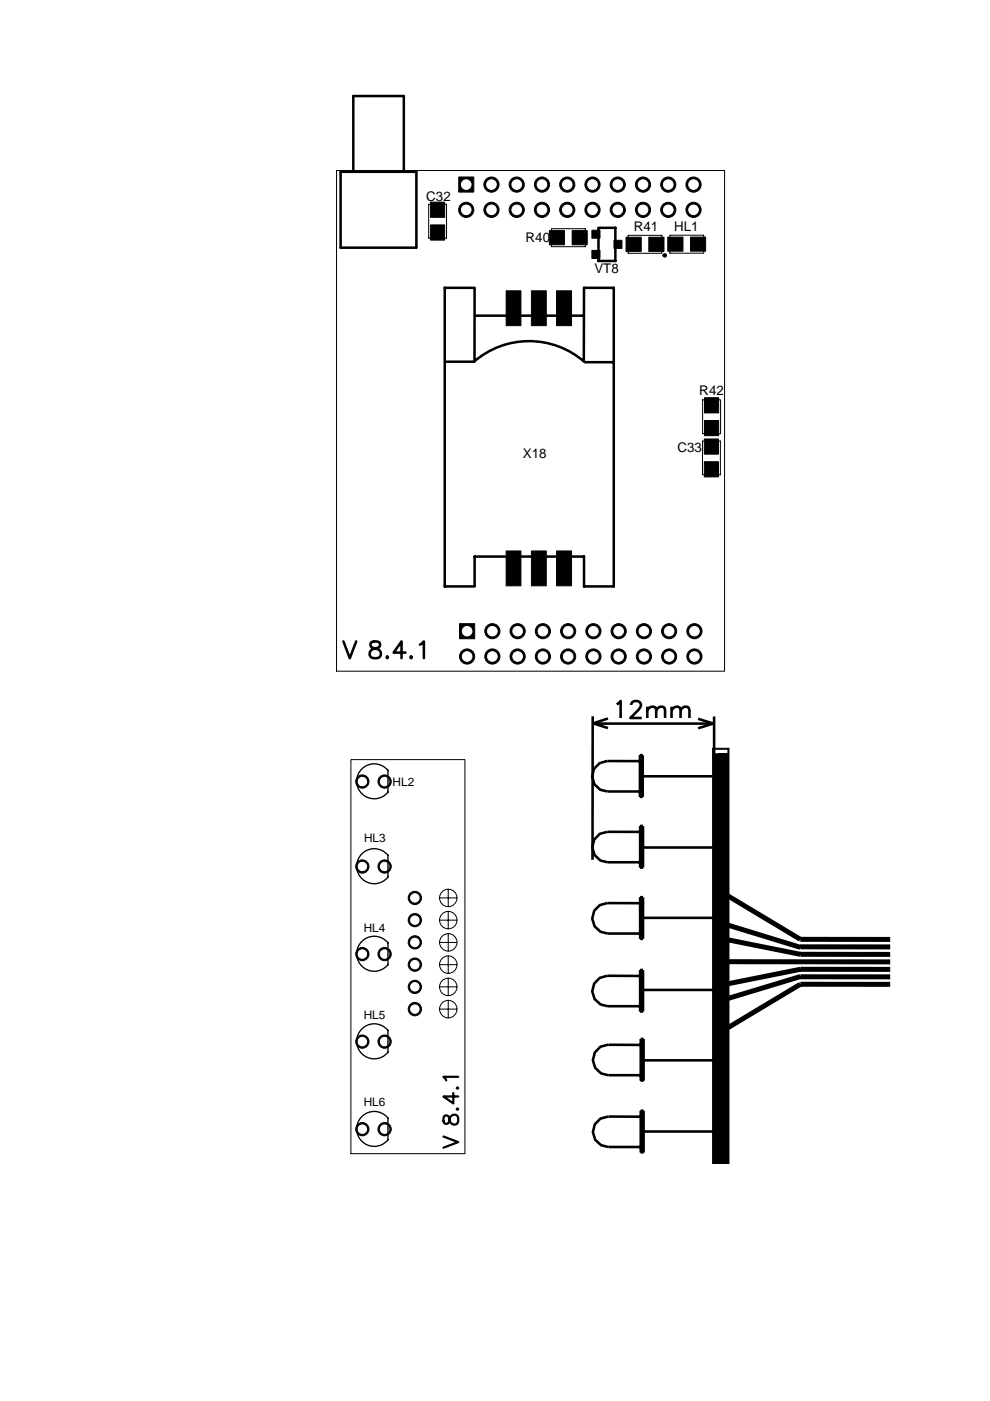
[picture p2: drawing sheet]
<svg xmlns="http://www.w3.org/2000/svg" width="210mm" height="297mm" viewBox="0 0 210 297" stroke-linecap="round" stroke-linejoin="round" font-family="sans-serif">
<defs><g id="words">
<g font-size="2.8">
<text x="90.4" y="42.6">C32</text>
<text x="111.4" y="51.3">R40</text>
<text x="134.4" y="49">R41</text>
<text x="143" y="49">HL1</text>
<text x="126" y="57.8">VT8</text>
<text x="148.3" y="83.8">R42</text>
<text x="143.7" y="95.7">C33</text>
<text x="110.9" y="97.1">X18</text>
</g>
<g font-size="2.5">
<text x="83.2" y="166.6">HL2</text>
<text x="77.2" y="178.6">HL3</text>
<text x="77.1" y="197.6">HL4</text>
<text x="77.1" y="216">HL5</text>
<text x="77.1" y="234.5">HL6</text>
</g>
</g></defs>
<g fill="none" stroke="#000" stroke-width=".55">
<path d="M125.7 153.3l3.2 1.1M125.7 151.9l-.1 30.4M128.9 152.3l-3.2 1.1h25.6M130.7 149.3l.9-.7v3.6M133.8 149.5a.87 .87 0 0 1 .7-.9h.7a.88 .88 0 0 1 .5 1.4l-2.1 2.2h2.5M137.2 150.5l.9-.7 .9 .2 .1 .5v1.7M137.2 149.8v2.4M139.1 150.5l.9-.7 .8 .2 .2 .5v1.7M142.4 150.5l.9-.7 .8 .2 .2 .5v1.7M142.4 149.8v2.4M144.3 150.5l.8-.7 .9 .2 .2 .5v1.7M148 152.4l3.3 1-3.3 1"/>
<path d="M151.4 151.9v9M128.8 176.4a3.2 3.2 0 0 0-3.2 3.2 3.2 3.2 0 0 0 3.2 3.2M128.9 176.4h7.2M135.7 160.1h.6v8.9h-.6M135.7 160.1v8.9M135.7 175.1l.6 .1v8.8h-.6zM135.9 160.1v8.9M136 175.1v8.9M136.1 164.6h16.3M136.1 161.4l-7.3-.1a3.2 3.2 0 0 0-3.3 3.3 3.2 3.2 0 0 0 3.3 3.2h7M136.2 179.7h16.8M128.8 191.5a3.2 3.2 0 0 0-3.2 3.2 3.2 3.2 0 0 0 3.2 3.2"/>
<path d="M128.8 197.9h7M128.8 182.8h7M128.9 191.5h7.2M135.7 190.2h.6v8.9h-.6zM136 190.2v8.9M136.4 194.6h16.8M128.8 206.9a3.2 3.2 0 0 0-3.2 3.2 3.2 3.2 0 0 0 3.2 3.2M128.8 213.3h7M128.9 206.9h7.2M135.7 205.7h.6v8.8h-.6zM136 205.7v8.8M136.4 209.9h16.8"/>
<path d="M128.9 236.7a3.2 3.2 0 0 0-3.2 3.3 3.2 3.2 0 0 0 3.2 3.2M128.9 221.5a3.2 3.2 0 0 0-3.2 3.2 3.2 3.2 0 0 0 3.2 3.3M129 236.7l7.3 .1M129 228h6.9M129 221.5l7.3 .1M135.8 235.5h.7v8.8h-.7M135.8 220.3h.7v8.8h-.7M135.8 220.3v8.8M135.8 235.5v8.8M136.1 220.3v8.8M136.1 235.5v8.8M136.2 224.8h16.6"/>
<path d="M136.4 239.9h16M129 243.2h6.9"/>
</g>
<path d="M151.3 161.9v-3.1h3.1v3.1" fill="none" stroke="#000" stroke-width=".34"/>
<path d="M152.2 159.7v128.1M153.3 159.7v128.1M153.5 159.7v128.1" fill="none" stroke="#000" stroke-width="2.2" stroke-linecap="butt"/>
<path d="M151.1 158.6h3.5v130.3h-3.5z" fill="none" stroke="#000" stroke-width=".21"/>
<path d="M147.5 246.8h12.7v43.1h-12.7z" fill="#fff"/>
<path d="M153.8 189.6l15.9 9.6h19M153.8 199.2l15.9 3.1 19 .1M153.8 196l15.9 4.9M153.8 203.9h34.9M169.7 200.7l19 .1M169.7 207.1h19M169.7 207.1l-15.9 4.8M188.7 205.5h-19l-15.9 3.2M188.7 208.7h-19l-15.9 9.5" fill="none" stroke="#000" stroke-width="1.1" stroke-linecap="butt"/>
<g fill="none" stroke="#000" stroke-width=".21">
<path d="M71.4 36.2h82.2v106.1h-82.2zM90.9 43.3h3.8v7.2h-3.8zM116.9 48.5h7.2v3.8h-7.2zM133.2 49.9h7.1v3.8h-7.1zM142 49.9h7.2v3.8h-7.2zM148.9 93.5h3.8v7.2h-3.8zM149 84.8h3.8v7.1h-3.8zM74.4 161.1h24.2v83.5h-24.2zM93.2 195.1h3.7M93.2 199.8h3.7M93.2 190.4h3.7M95 188.5v3.7"/>
<path d="M95 193.2v3.8M95 198v3.7M93.2 209.2h3.7M93.2 214h3.7M93.2 204.5h3.7M95 202.7v3.7M95 207.4v3.7M95 212.1v3.7"/>
<circle cx="95" cy="199.8" r="1.85"/>
<circle cx="95" cy="195.1" r="1.85"/>
<circle cx="95" cy="190.4" r="1.85"/>
<circle cx="95" cy="214" r="1.86"/>
<circle cx="95" cy="204.5" r="1.85"/>
<circle cx="95" cy="209.2" r="1.85"/>
</g>
<g fill="#000" stroke="#000" stroke-width=".21">
<path d="M97.3 37.5h3.2v3.2h-3.2z" fill-rule="evenodd"/>
<path d="M91.3 42.9h3v3.2h-3z" fill-rule="evenodd"/>
<path d="M91.3 47.7h3v3.2h-3z" fill-rule="evenodd"/>
<path d="M116.5 48.9h3.2v3h-3.2z" fill-rule="evenodd"/>
<path d="M121.3 48.9h3.2v3h-3.2z" fill-rule="evenodd"/>
<path d="M125.5 48.8h1.7v1.7h-1.7z" fill-rule="evenodd"/>
<path d="M125.5 53.1h1.7v1.7h-1.7z" fill-rule="evenodd"/>
<path d="M130.2 50.9h1.7v1.8h-1.7z" fill-rule="evenodd"/>
<path d="M132.7 50.3h3.3v3h-3.3z" fill-rule="evenodd"/>
<path d="M137.6 50.3h3.2v3h-3.2z" fill-rule="evenodd"/>
<path d="M141.6 50.3h3.2v3h-3.2z" fill-rule="evenodd"/>
<path d="M146.4 50.3h3.2v3h-3.2z" fill-rule="evenodd"/>
<path d="M107.3 61.7h3.1v7.3h-3.1z" fill-rule="evenodd"/>
<path d="M112.7 61.7h3.1v7.3h-3.1z" fill-rule="evenodd"/>
<path d="M118 61.7h3.2v7.3h-3.2z" fill-rule="evenodd"/>
<path d="M149.3 97.9h3v3.2h-3z" fill-rule="evenodd"/>
<path d="M149.3 93.1h3v3.2h-3z" fill-rule="evenodd"/>
<path d="M149.4 84.3h3v3.2h-3z" fill-rule="evenodd"/>
<path d="M149.4 89.2h3v3.2h-3z" fill-rule="evenodd"/>
<path d="M107.3 116.8h3.1v7.4h-3.1z" fill-rule="evenodd"/>
<path d="M112.7 116.8h3.1v7.4h-3.1z" fill-rule="evenodd"/>
<path d="M118 116.8h3.2v7.4h-3.2z" fill-rule="evenodd"/>
<path d="M97.4 132.2h3.2v3.2h-3.2z" fill-rule="evenodd"/>
<circle cx="104.2" cy="39.1" r="1.61"/>
<circle cx="109.6" cy="39.1" r="1.61"/>
<circle cx="114.9" cy="39.1" r="1.61"/>
<circle cx="120.3" cy="39.1" r="1.61"/>
<circle cx="125.6" cy="39.1" r="1.61"/>
<circle cx="131" cy="39.1" r="1.61"/>
<circle cx="136.3" cy="39.1" r="1.61"/>
<circle cx="141.7" cy="39.1" r="1.61"/>
<circle cx="147" cy="39.1" r="1.61"/>
<circle cx="98.8" cy="44.5" r="1.61"/>
<circle cx="104.2" cy="44.5" r="1.61"/>
<circle cx="109.6" cy="44.5" r="1.61"/>
<circle cx="114.9" cy="44.5" r="1.61"/>
<circle cx="120.3" cy="44.5" r="1.61"/>
<circle cx="125.6" cy="44.5" r="1.61"/>
<circle cx="131" cy="44.5" r="1.61"/>
<circle cx="136.3" cy="44.5" r="1.61"/>
<circle cx="141.7" cy="44.5" r="1.61"/>
<circle cx="147" cy="44.5" r="1.61"/>
<circle cx="99" cy="139.2" r="1.61"/>
<circle cx="104.4" cy="139.2" r="1.61"/>
<circle cx="104.4" cy="133.8" r="1.6"/>
<circle cx="109.7" cy="139.2" r="1.61"/>
<circle cx="109.8" cy="133.8" r="1.6"/>
<circle cx="115.1" cy="139.2" r="1.61"/>
<circle cx="115.1" cy="133.8" r="1.6"/>
<circle cx="120.5" cy="139.2" r="1.61"/>
<circle cx="120.5" cy="133.8" r="1.6"/>
<circle cx="125.8" cy="139.2" r="1.61"/>
<circle cx="125.8" cy="133.8" r="1.6"/>
<circle cx="131.2" cy="139.2" r="1.61"/>
<circle cx="131.2" cy="133.8" r="1.6"/>
<circle cx="136.5" cy="139.2" r="1.61"/>
<circle cx="136.5" cy="133.8" r="1.6"/>
<circle cx="141.9" cy="139.2" r="1.6"/>
<circle cx="141.9" cy="133.8" r="1.6"/>
<circle cx="147.2" cy="139.2" r="1.61"/>
<circle cx="147.2" cy="133.8" r="1.6"/>
<circle cx="76.8" cy="165.7" r="1.41"/>
<circle cx="81.5" cy="165.7" r="1.41"/>
<circle cx="76.8" cy="183.7" r="1.41"/>
<circle cx="81.5" cy="183.7" r="1.41"/>
<circle cx="88" cy="195.1" r="1.41"/>
<circle cx="88" cy="190.4" r="1.41"/>
<circle cx="88" cy="199.8" r="1.41"/>
<circle cx="76.8" cy="202.3" r="1.41"/>
<circle cx="81.5" cy="202.3" r="1.41"/>
<circle cx="88" cy="214" r="1.41"/>
<circle cx="88" cy="209.2" r="1.41"/>
<circle cx="88" cy="204.5" r="1.41"/>
<circle cx="76.8" cy="239.4" r="1.41"/>
<circle cx="76.8" cy="220.8" r="1.41"/>
<circle cx="81.5" cy="239.4" r="1.41"/>
<circle cx="81.5" cy="220.8" r="1.41"/>
</g>
<g fill="#fff" stroke="#fff" stroke-width=".21">
<circle cx="88" cy="214" r=".89"/>
<circle cx="88" cy="209.2" r=".9"/>
<circle cx="88" cy="199.8" r=".89"/>
<circle cx="88" cy="195.1" r=".89"/>
<circle cx="88" cy="204.5" r=".9"/>
<circle cx="88" cy="190.4" r=".89"/>
<circle cx="76.8" cy="220.8" r=".9"/>
<circle cx="81.5" cy="220.8" r=".9"/>
<circle cx="76.8" cy="165.7" r=".9"/>
<circle cx="81.5" cy="165.7" r=".9"/>
<circle cx="76.8" cy="239.4" r=".9"/>
<circle cx="81.5" cy="239.4" r=".9"/>
<circle cx="76.8" cy="202.3" r=".9"/>
<circle cx="81.5" cy="202.3" r=".9"/>
<circle cx="76.8" cy="183.7" r=".9"/>
<circle cx="81.5" cy="183.7" r=".9"/>
<circle cx="109.8" cy="139.2" r="1.01"/>
<circle cx="104.4" cy="139.2" r="1.02"/>
<circle cx="109.6" cy="44.5" r="1.01"/>
<circle cx="104.2" cy="44.5" r="1.01"/>
<circle cx="125.8" cy="139.2" r="1.01"/>
<circle cx="120.5" cy="139.2" r="1.02"/>
<circle cx="125.6" cy="44.5" r="1.02"/>
<circle cx="120.3" cy="44.5" r="1.01"/>
<circle cx="141.9" cy="139.2" r="1.02"/>
<circle cx="136.5" cy="139.2" r="1.02"/>
<circle cx="141.7" cy="44.5" r="1.02"/>
<circle cx="136.3" cy="44.5" r="1.01"/>
<circle cx="109.8" cy="133.8" r="1.01"/>
<circle cx="104.4" cy="133.8" r="1.01"/>
<circle cx="109.6" cy="39.1" r="1.01"/>
<circle cx="104.2" cy="39.1" r="1.01"/>
<circle cx="125.8" cy="133.8" r="1.01"/>
<circle cx="120.5" cy="133.8" r="1.01"/>
<circle cx="125.6" cy="39.1" r="1.02"/>
<circle cx="120.3" cy="39.1" r="1.01"/>
<circle cx="141.9" cy="133.8" r="1.01"/>
<circle cx="136.5" cy="133.8" r="1.01"/>
<circle cx="141.7" cy="39.1" r="1.02"/>
<circle cx="136.3" cy="39.1" r="1.01"/>
<circle cx="131.2" cy="139.2" r="1.02"/>
<circle cx="115.1" cy="139.2" r="1.02"/>
<circle cx="99" cy="139.2" r="1.02"/>
<circle cx="131" cy="44.5" r="1.02"/>
<circle cx="114.9" cy="44.5" r="1.02"/>
<circle cx="98.8" cy="44.5" r="1.02"/>
<circle cx="147.2" cy="139.2" r="1.02"/>
<circle cx="147" cy="44.5" r="1.02"/>
<circle cx="131.2" cy="133.8" r="1.01"/>
<circle cx="115.1" cy="133.8" r="1.01"/>
<circle cx="99" cy="133.8" r="1.01"/>
<circle cx="131" cy="39.1" r="1.02"/>
<circle cx="114.9" cy="39.1" r="1.02"/>
<circle cx="98.8" cy="39.1" r="1.02"/>
<circle cx="147.2" cy="133.8" r="1.01"/>
<circle cx="147" cy="39.1" r="1.02"/>
</g>
<path d="M82.3 167.9a3.7 3.7 0 0 1-5.5 .5 3.7 3.7 0 0 1 0-5.5 3.7 3.7 0 0 1 5.5 .5v4.6M76.7 181a3.7 3.7 0 0 1 5.6 .4v4.5a3.7 3.7 0 0 1-5.4 .5 3.7 3.7 0 0 1-.2-5.4zM82.3 199.9v4.7M82.3 199.9a3.7 3.7 0 0 0-5.5-.4 3.7 3.7 0 0 0 0 5.4 3.7 3.7 0 0 0 5.5-.4M82.3 218.5v4.6a3.7 3.7 0 0 1-5.5 .4 3.7 3.7 0 0 1 0-5.5 3.7 3.7 0 0 1 5.5 .5M82.3 241.6a3.7 3.7 0 0 1-5.5 .5 3.7 3.7 0 0 1 0-5.5 3.7 3.7 0 0 1 5.5 .5v4.6" fill="none" stroke="#000" stroke-width=".28"/>
<path d="M94.2 236.6a1.17 1.17 0 0 0 .3 1.7l.6-.2 .1-.3a1.26 1.26 0 0 1 1.4-1.5 1.08 1.08 0 0 1 .6 1.3 1.08 1.08 0 0 1-1.1 .8 1.37 1.37 0 0 1-.9-1.5 .65 .65 0 0 0-1-.3zM96.1 231.7v2.3l-2.1-1.5h3.2M96.9 230.7l.1-.2 .2 .2-.2 .1zM97 235l.2 .2-.2 .1-.1-.1zM97.2 228.3h-3.2l.6 .8M94 241l3.2 1.1-3.2 1.2" fill="none" stroke="#000" stroke-width=".47"/>
<g fill="none" stroke="#000" stroke-width=".54">
<path d="M72.2 36.4h16.1v16.1h-16.1zM74.9 36.4v-16h10.7v16M126.9 48.3h3.6v7h-3.6v-6.8M94.4 76.7h6.1M100.5 76.7a17.8 17.8 0 0 1 23.4 .1M100.6 76.5v-15.5h-6.3v63.3h6.3M100.8 66.9h22.9M123.8 76.5v-15.5h6.3v63.3h-6.3v-6.3h-23.2v6.1M124.1 76.8h6M72.8 136l1.4 3.6 1.3-3.6M78.7 136.2a.72 .72 0 0 0 .4 1.2 1.63 1.63 0 0 1 1.7 1 .92 .92 0 0 1-.9 1.2h-.7a1.02 1.02 0 0 1-.9-1.1 1.02 1.02 0 0 1 1.1-1l.7-.1a.72 .72 0 0 0 .3-1.2l-.5-.2zM81.9 139.4l.2-.2 .2 .2-.2 .2z"/>
<path d="M86 138.4h-2.5l1.6-2.4v3.6M87.2 139.2l.1 .2-.1 .2-.2-.2zM89 136.7l.9-.7v3.6"/>
<circle cx="141" cy="54.1" r=".21"/>
</g>
<use href="#words"/>
</svg>
